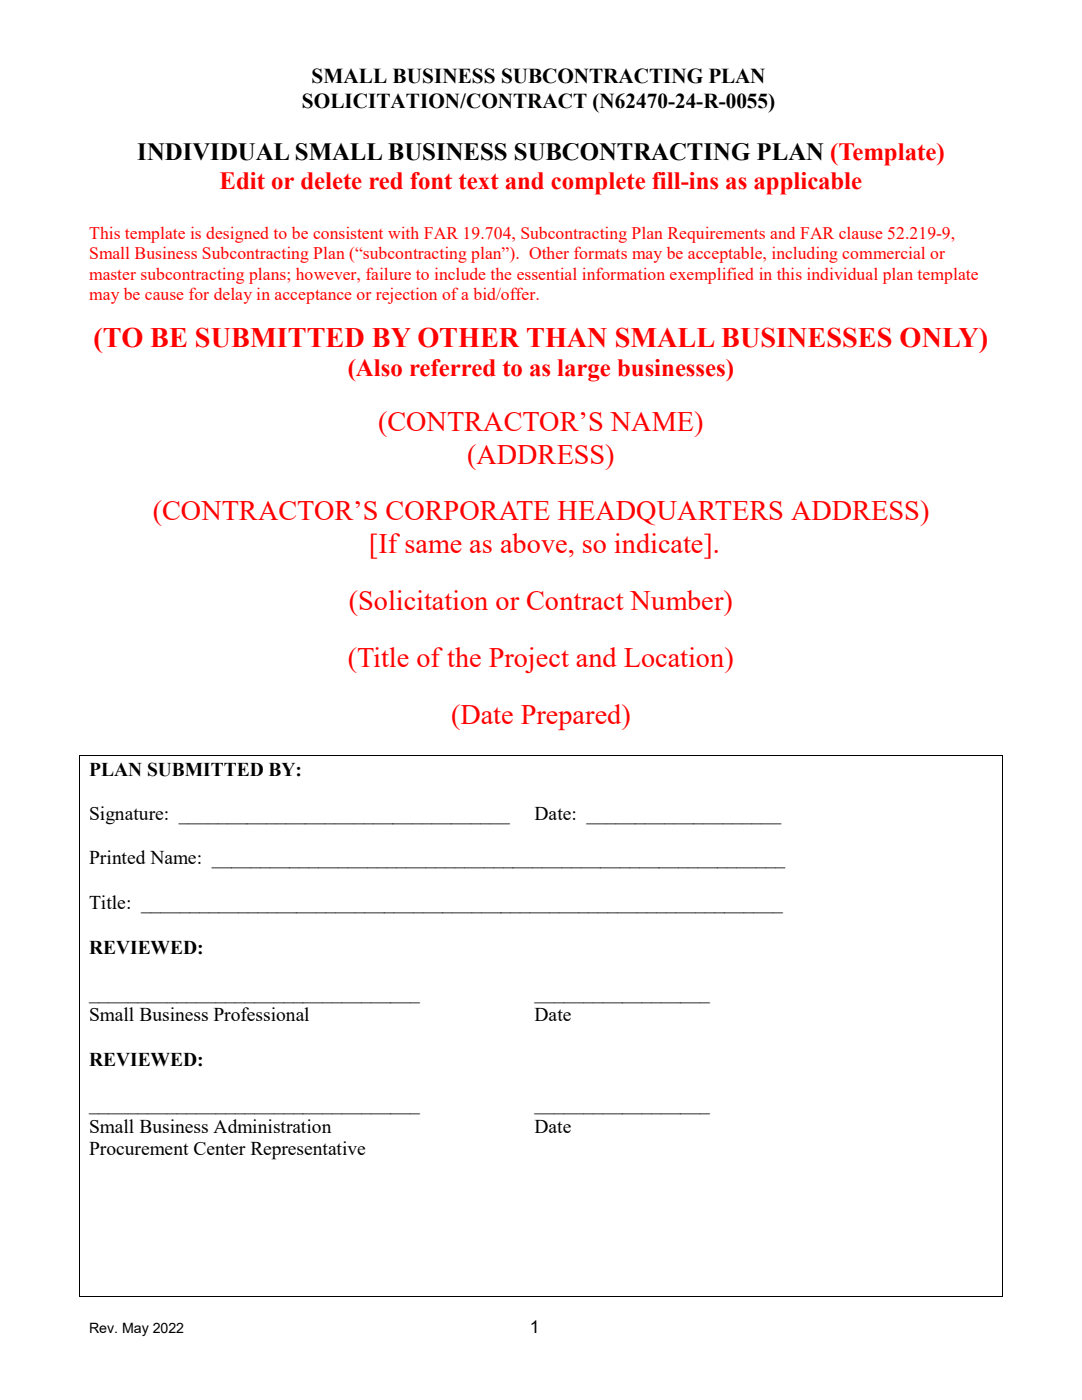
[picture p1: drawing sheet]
<svg xmlns="http://www.w3.org/2000/svg" width="216mm" height="279mm" viewBox="0 0 216 279" stroke-linecap="round" stroke-linejoin="round" font-family="sans-serif">
<defs><g id="words">
<g font-size="5.6" fill="#f00">
<text x="18.7" y="69.2">(TO BE SUBMITTED BY OTHER THAN SMALL BUSINESSES ONLY)</text>
<text x="75.4" y="86">(CONTRACTOR’S NAME)</text>
<text x="93.2" y="92.5">(ADDRESS)</text>
<text x="30.5" y="103.9">(CONTRACTOR’S CORPORATE HEADQUARTERS ADDRESS)</text>
<text x="73.6" y="110.4">[Ifsame as above, so indicate].</text>
<text x="69.6" y="121.7">(Solicitation or Contract Number)</text>
<text x="69.4" y="133.1">(Title of the Project and Location)</text>
<text x="90" y="144.5">(Date Prepared)</text>
</g>
<text font-size="5" x="27.4" y="31.9">INDIVIDUAL SMALL BUSINESS SUBCONTRACTING PLAN (Template)</text>
<g font-size="5" fill="#f00">
<text x="43.8" y="37.7">Edit or delete red font text and complete fill-ins as applicable</text>
<text x="69.4" y="75">(Also referred to as large businesses)</text>
</g>
<g font-size="4.2">
<text x="62.2" y="16.6">SMALL BUSINESS SUBCONTRACTING PLAN</text>
<text x="60.3" y="21.5">SOLICITATION/CONTRACT (N62470-24-R-0055)</text>
</g>
<g font-size="3.9">
<text x="17.8" y="154.8">PLAN SUBMITTED BY:</text>
<text x="17.8" y="163.6">Signature: __________________________________</text>
<text x="106.7" y="163.6">Date: ____________________</text>
<text x="17.8" y="172.5">Printed Name: ___________________________________________________________</text>
<text x="17.8" y="181.4">Title: __________________________________________________________________</text>
<text x="17.8" y="190.5">REVIEWED:</text>
<text x="17.8" y="199.3">__________________________________</text>
<text x="17.8" y="203.8">Small Business Professional</text>
<text x="106.7" y="199.3">__________________</text>
<text x="106.7" y="203.8">Date</text>
<text x="17.8" y="212.8">REVIEWED:</text>
<text x="17.8" y="221.6">__________________________________</text>
<text x="106.7" y="221.6">__________________</text>
<text x="17.8" y="226.1">Small Business Administration</text>
<text x="106.7" y="226.1">Date</text>
<text x="17.8" y="230.5">Procurement Center Representative</text>
</g>
<g font-size="3.5" fill="#f00">
<text x="17.8" y="47.7">This template is designed to be consistent with FAR 19.704, Subcontracting Plan Requirements and FAR clause 52.219-9,</text>
<text x="17.8" y="51.8">Small Business Subcontracting Plan (“subcontracting plan”). Other formats may be acceptable, including commercial or</text>
<text x="17.8" y="55.9">master subcontracting plans; however, failure to include the essential information exemplified in this individual plan template</text>
<text x="17.8" y="59.9">may be cause for delay in acceptance or rejection ofa bid/offer.</text>
</g>
<text font-size="3.5" x="105.7" y="265.9">1</text>
<text font-size="2.8" x="17.8" y="265.9">Rev. May 2022</text>
</g></defs>
<path d="M15.7 150.6h.2v.2h-.2zM200 150.6h.2v.2h-.2zM15.7 258.6h.2v.2h-.2zM200 258.6h.2v.2h-.2z" fill="#000"/>
<path d="M15.8 150.8v107.8M15.9 150.7h184.1M200.1 150.8v107.8M15.9 258.7h184.1" fill="none" stroke="#000" stroke-width=".2"/>
<use href="#words"/>
</svg>
